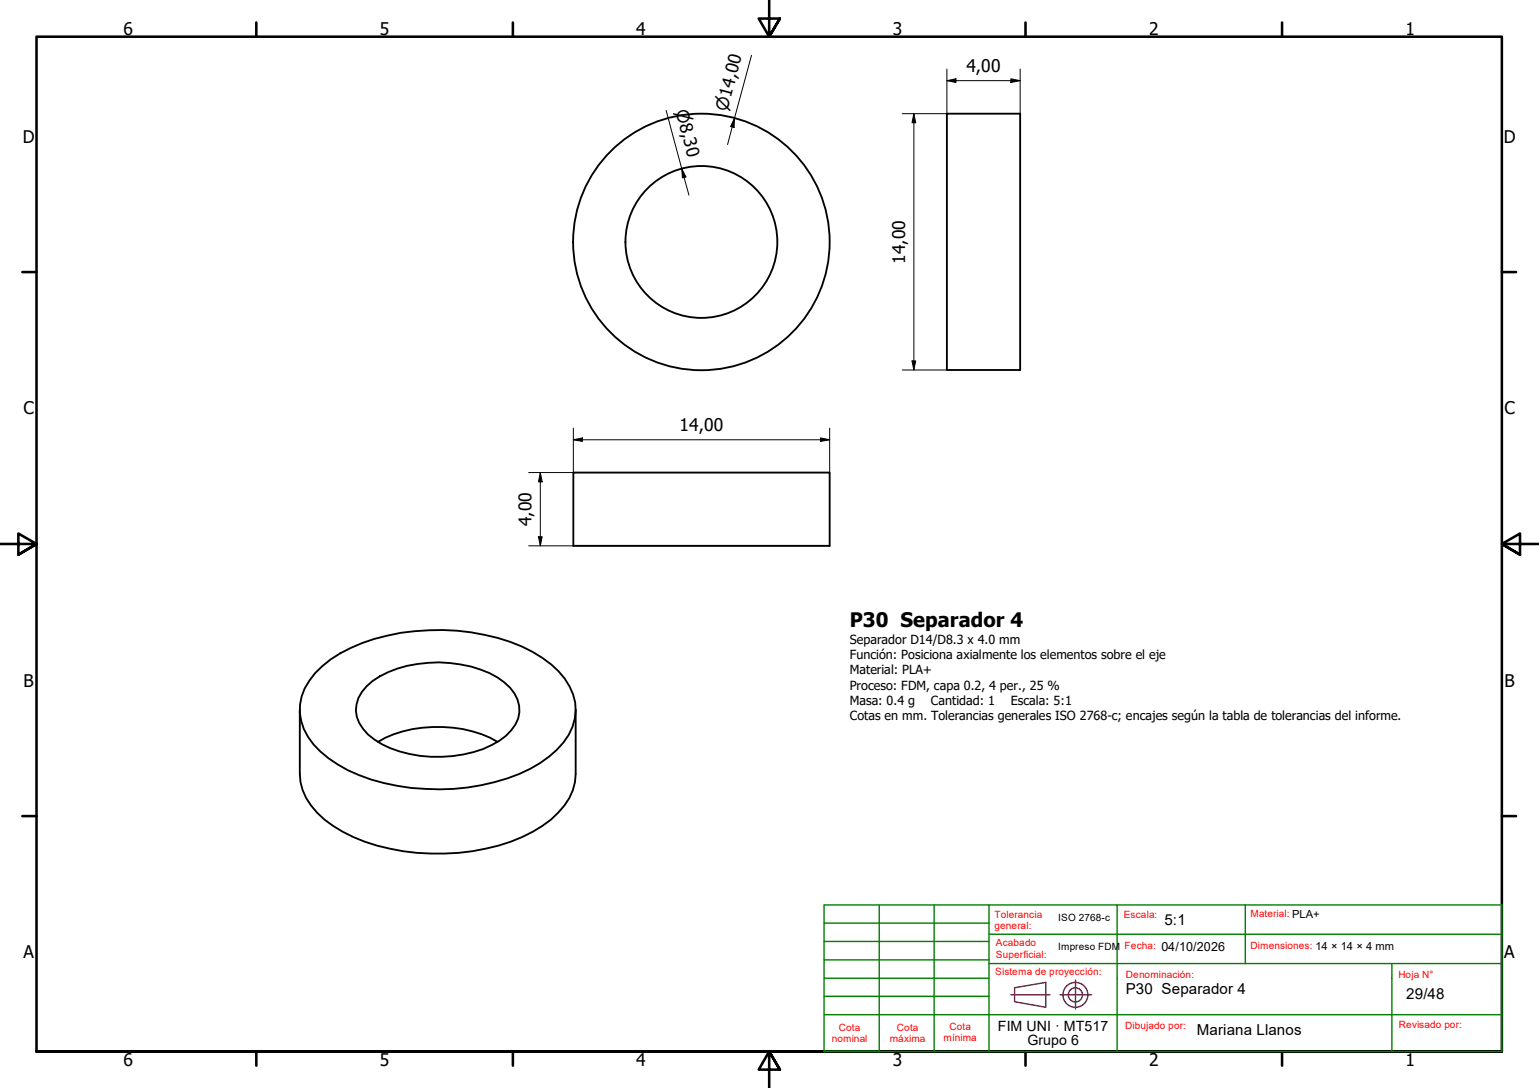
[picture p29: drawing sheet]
<svg xmlns="http://www.w3.org/2000/svg" width="420mm" height="297mm" viewBox="0 0 420 297" stroke-linecap="round" stroke-linejoin="round" font-family="sans-serif">
<defs><g id="words">
<text font-size="5.5" x="232" y="171.2">P30 Separador 4</text>
<g font-size="4.8">
<text x="33.7" y="9.6">6</text>
<text x="103.7" y="9.6">5</text>
<text x="173.7" y="9.6">4</text>
<text x="243.7" y="9.6">3</text>
<text x="313.7" y="9.6">2</text>
<text x="383.7" y="9.6">1</text>
<text x="263.8" y="19.7">4,00</text>
<text x="6.2" y="38.9">D</text>
<text x="410.5" y="38.9">D</text>
<text x="247.1" y="72" transform="rotate(-90 247.1 72)">14,00</text>
<text x="6.4" y="113.1">C</text>
<text x="410.7" y="113.1">C</text>
<text x="185.5" y="117.7">14,00</text>
<text x="145.1" y="143.7" transform="rotate(-90 145.1 143.7)">4,00</text>
<text x="6.4" y="187.4">B</text>
<text x="410.7" y="187.4">B</text>
<text x="6.4" y="261.7">A</text>
<text x="410.7" y="261.7">A</text>
<text x="33.7" y="290.9">6</text>
<text x="103.7" y="290.9">5</text>
<text x="173.7" y="290.9">4</text>
<text x="243.7" y="290.9">3</text>
<text x="313.7" y="290.9">2</text>
<text x="383.7" y="290.9">1</text>
</g>
<g font-size="4.6">
<text x="184.4" y="30.3" transform="rotate(75 184.4 30.3)">⌀8,30</text>
<text x="198.5" y="30.6" transform="rotate(-75 198.5 30.6)">⌀14,00</text>
</g>
<g font-size="4.1">
<text x="317.9" y="252.7">5:1</text>
<text x="307.3" y="271.5">P30 Separador 4</text>
<text x="383.9" y="272.8">29/48</text>
<text x="326.7" y="282.6">Mariana Llanos</text>
</g>
<g font-size="3.9">
<text x="272.4" y="281.4">FIM UNI · MT517</text>
<text x="280.5" y="285.3">Grupo 6</text>
</g>
<g font-size="3.4">
<text x="232" y="175.9">Separador D14/D8.3 x 4.0 mm</text>
<text x="232" y="180">Función: Posiciona axialmente los elementos sobre el eje</text>
<text x="232" y="184.1">Material: PLA+</text>
<text x="232" y="188.3">Proceso: FDM, capa 0.2, 4 per., 25 %</text>
<text x="232" y="192.4">Masa: 0.4 g</text>
<text x="232" y="196.5">Cotas en mm. Tolerancias generales ISO 2768-c; encajes según la tabla de tolerancias del informe.</text>
<text x="254.1" y="192.4">Cantidad: 1</text>
<text x="276" y="192.4">Escala: 5:1</text>
<text x="317.1" y="259.7">04/10/2026</text>
</g>
<g font-size="2.7" fill="#f00">
<text x="271.5" y="250.5">Tolerancia</text>
<text x="306.8" y="250.7">Escala:</text>
<text x="341.4" y="250.4">Material: PLA+</text>
<text x="271.5" y="253.7">general:</text>
<text x="271.9" y="258.4">Acabado</text>
<text x="271.9" y="261.5">Superficial:</text>
<text x="307" y="259.1">Fecha:</text>
<text x="341.4" y="259">Dimensiones: 14 × 14 × 4 mm</text>
<text x="271.7" y="266.3">Sistema de proyección:</text>
<text x="307.3" y="267.1">Denominación:</text>
<text x="381.8" y="267.1">Hoja N°</text>
<text x="229" y="281.5">Cota</text>
<text x="244.9" y="281.5">Cota</text>
<text x="259.2" y="281.1">Cota</text>
<text x="307.1" y="281">Dibujado por:</text>
<text x="381.9" y="280.7">Revisado por:</text>
<text x="227.1" y="284.6">nominal</text>
<text x="243" y="284.6">máxima</text>
<text x="257.6" y="284.3">mínima</text>
</g>
<g font-size="2.7">
<text x="288.9" y="251.4">ISO 2768-c</text>
<text x="288.9" y="259.3">Impreso FDM</text>
</g>
</g></defs>
<!-- layer: Visible (ISO) -->
<g fill="none" stroke="#000" stroke-width=".51">
<path d="M258.5 31h20v70h-20zM156.5 129h70v20h-70zM81.9 193.7v17.6a16.3 16.3 0 0 0 6.7 12.5 44 44 0 0 0 21.4 8.6 58.3 58.3 0 0 0 35.5-5.3 23 23 0 0 0 10.9-11.4l.6-2.2 .2-2.2v-17.6M86 183.8a36.6 36.6 0 0 1 19.8-10.3 60.4 60.4 0 0 1 36.7 3 26.3 26.3 0 0 1 13 10.9 13.4 13.4 0 0 1-1.7 15.3 33.9 33.9 0 0 1-18.8 10.8 62.3 62.3 0 0 1-37-1.9 29.3 29.3 0 0 1-13.9-10.4 13.2 13.2 0 0 1 .4-15.3zM100.1 187.4a26.1 26.1 0 0 1 16.8-6.4 30.7 30.7 0 0 1 20.8 5.3 8.8 8.8 0 0 1 3 11.5 18.5 18.5 0 0 1-11.5 7.5 35.6 35.6 0 0 1-24.9-2.1 13.1 13.1 0 0 1-6.9-7.5 8.7 8.7 0 0 1 2.7-8.3zM103.2 202.6a34.9 34.9 0 0 1 28.3-2.1l2.3 .9 2 1.2"/>
<circle cx="191.5" cy="66.1" r="20.7"/>
<circle cx="191.5" cy="66.1" r="35"/>
</g>
<!-- layer: Borde (ISO) -->
<g fill="none" stroke="#000" stroke-width=".7">
<path d="M70 6.1v3.9M140 6.1v3.9M210 0v10l-2.9-4.9h5.8l-2.9 4.9 2.9-4.9M280 6.1v3.9M350 6.1v3.9M6.1 74.3h3.9M410 74.3h3.9M0 148.5h10l-5-2.8v5.7l5-2.9-5 2.9M420 148.5h-10l5-2.8v5.7l-5-2.9 5 2.9M6.1 222.8h3.9M410 222.8h3.9M10 287.1v-277.1h400v277.1h-400h400"/>
<path d="M70 287.1v3.8M140 287.1v3.8M212.9 292l-2.9-4.9 2.9 4.9h-5.8l2.9-4.9v9.9M280 287.1v3.8M350 287.1v3.8"/>
</g>
<g fill="none" stroke="#800040" stroke-width=".38">
<path d="M276 271.6h10.6M277 269.7l8.5-1.5v6.8l-8.5-1.5zM289.4 271.6h8.6M293.6 267.6v7.8"/>
<circle cx="293.6" cy="271.6" r="3.4"/>
<circle cx="293.6" cy="271.6" r="1.94"/>
</g>
<g fill="none" stroke="#008000" stroke-width=".38">
<path d="M225 257h45M225 252h45M240 247.1v40h30M255 247.1v40M270 247.1h35v40M270 255.1h140M305 247.1h35M225 277h185M225 272h45M225 267.1h45M225 262.1h45M270 263.1h140"/>
<path d="M340 263.1v-16h70v40h-140M380 263.1v24M225 287.1v-40h45v40"/>
</g>
<path d="M225 287.1h15" fill="none" stroke="#008000" stroke-width=".51"/>
<!-- layer: Cota (ISO) -->
<g fill="none" stroke="#000" stroke-width=".27">
<path d="M205.2 15.1l-6.6 24.4M258.5 18.8v12.2h-12.2M278.5 18.8v12.2M181.9 30.1l6.2 23.2M200.5 32.2l-.1 2.6-.9-.3zM249.5 31l.5 2.5h-1zM249.5 31v70M258.5 22l2.5-.5v1zM258.5 22h20M276 21.5l2.5 .5-2.5 .5zM186.1 46l1.2 2.3-1 .3zM249 98.5h1l-.5 2.5z"/>
<path d="M156.5 116.9v12.1M224 119.6l2.5 .5-2.5 .4zM226.5 116.9v12.1h-82.2M246.3 101h12.2M147.5 129l.5 2.6h-1zM147.5 129v20M156.5 120.1l2.5-.5v.9zM156.5 120.1h70M144.3 149h82.2M147 146.5h1l-.5 2.5z"/>
</g>
<path d="M200.5 32.2l-.1 2.6-.9-.3zM249.5 31l.5 2.5h-1zM258.5 22l2.5-.5v1zM276 21.5l2.5 .5-2.5 .5zM186.1 46l1.2 2.3-1 .3zM249 98.5h1l-.5 2.5zM156.5 120.1l2.5-.5v.9zM147.5 129l.5 2.6h-1zM224 119.6l2.5 .5-2.5 .4zM147 146.5h1l-.5 2.5z" fill="#000"/>
<use href="#words"/>
</svg>
